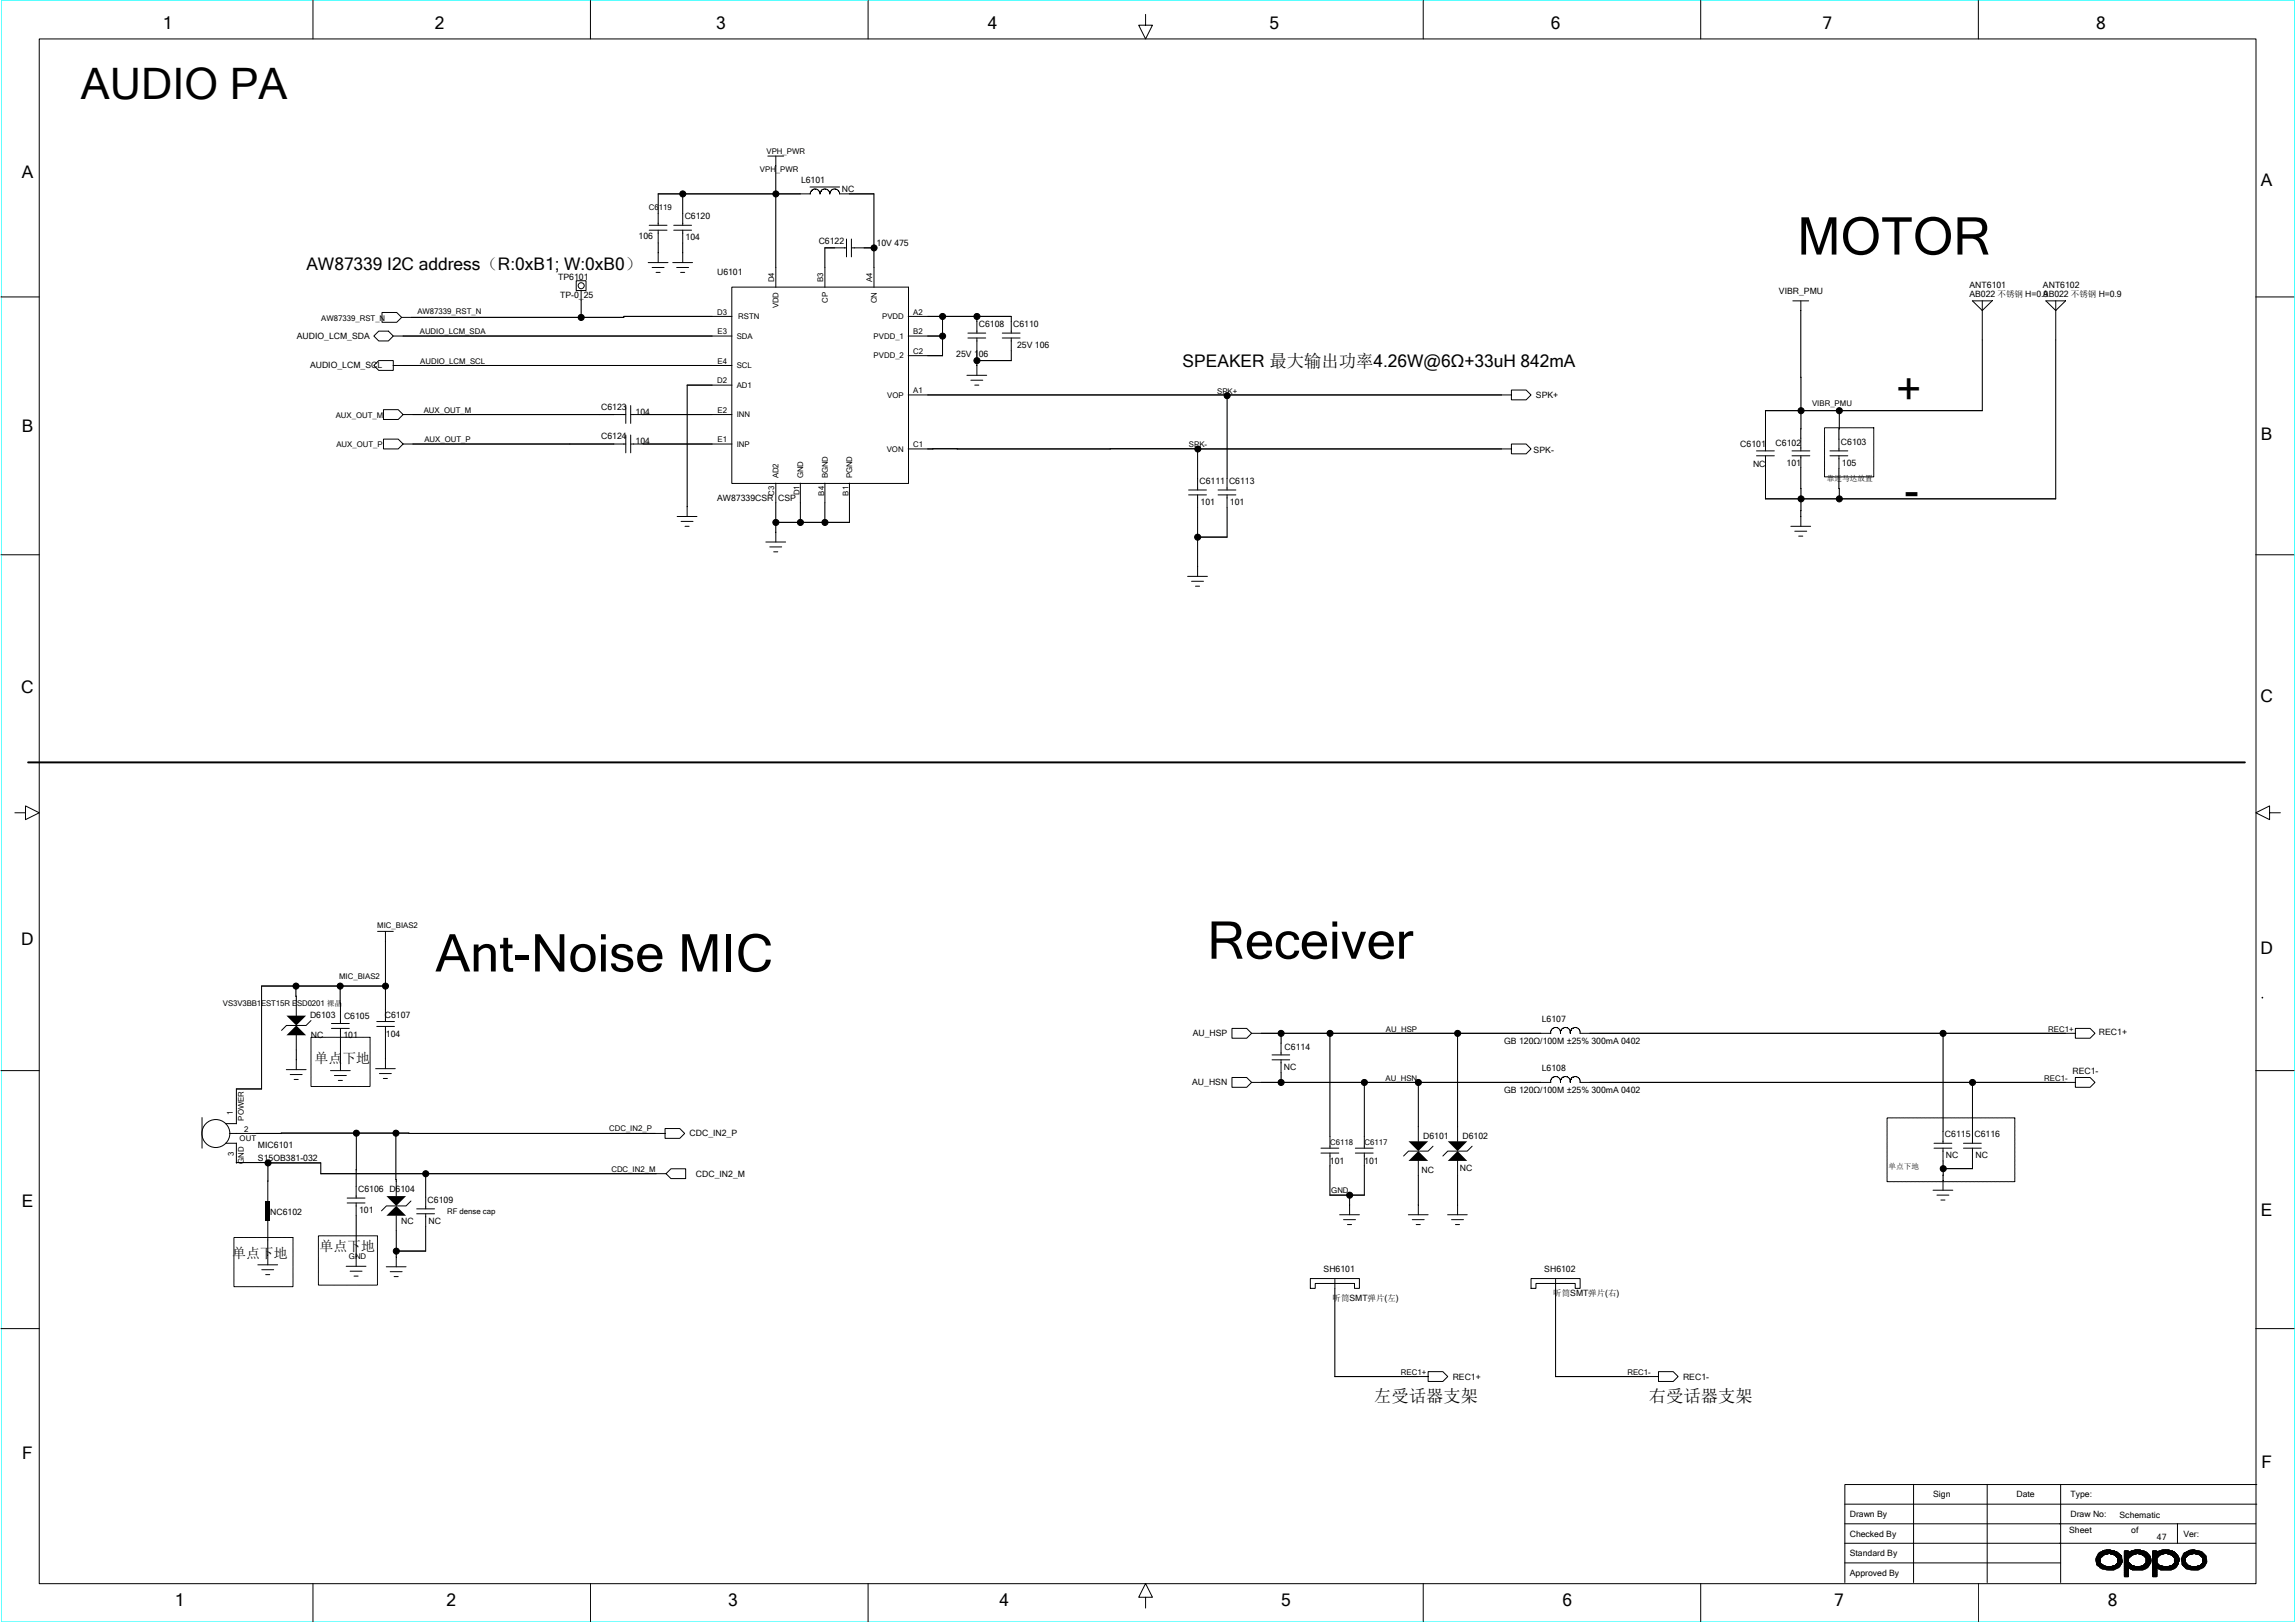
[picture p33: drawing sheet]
<svg xmlns="http://www.w3.org/2000/svg" width="297mm" height="210mm" viewBox="0 0 297 210" stroke-linecap="round" stroke-linejoin="round" font-family="sans-serif">
<defs><g id="words">
<g font-size="6.7">
<text x="232.5" y="32.9">MOTOR</text>
<text x="56.3" y="125.7">Ant-Noise MIC</text>
<text x="156.2" y="124">Receiver</text>
</g>
<g font-size="5.6">
<text x="10.5" y="12.8">AUDIO PA</text>
<text x="245.3" y="52.3">+</text>
<text x="246.4" y="65.4">-</text>
</g>
<g font-size="2.2">
<text x="21.1" y="3.8">1</text>
<text x="56.2" y="3.8">2</text>
<text x="92.7" y="3.8">3</text>
<text x="127.8" y="3.8">4</text>
<text x="164.2" y="3.8">5</text>
<text x="200.6" y="3.8">6</text>
<text x="235.8" y="3.8">7</text>
<text x="271.2" y="3.8">8</text>
<text x="2.8" y="23">A</text>
<text x="292.5" y="24.1">A</text>
<text x="39.6" y="34.9">AW87339 I2C address（R:0xB1; W:0xB0）</text>
<text x="153" y="47.5">SPEAKER 最大输出功率4.26W@6Ω+33uH 842mA</text>
<text x="2.8" y="55.8">B</text>
<text x="292.5" y="57">B</text>
<text x="2.7" y="89.7">C</text>
<text x="292.4" y="90.8">C</text>
<text x="2.7" y="122.3">D</text>
<text x="292.4" y="123.5">D</text>
<text x="2.8" y="156.2">E</text>
<text x="292.5" y="157.3">E</text>
<text x="177.8" y="181.4">左受话器支架</text>
<text x="213.3" y="181.4">右受话器支架</text>
<text x="2.9" y="188.8">F</text>
<text x="292.6" y="189.9">F</text>
<text x="22.6" y="207.8">1</text>
<text x="57.8" y="207.8">2</text>
<text x="94.2" y="207.8">3</text>
<text x="129.3" y="207.8">4</text>
<text x="165.7" y="207.8">5</text>
<text x="202.2" y="207.8">6</text>
<text x="237.3" y="207.8">7</text>
<text x="272.7" y="207.8">8</text>
</g>
<g font-size="1.8">
<text x="40.7" y="137.5">单点下地</text>
<text x="41.3" y="161.9">单点下地</text>
<text x="30" y="162.8">单点下地</text>
</g>
<g font-size="1.1">
<text x="103.6" y="23.6">L6101</text>
<text x="88.6" y="28.4">C6120</text>
<text x="108.9" y="24.8">NC</text>
<text x="82.6" y="30.9">106</text>
<text x="88.7" y="31.1">104</text>
<text x="92.8" y="35.6">U6101</text>
<text x="105.9" y="31.5">C6122</text>
<text x="113.4" y="31.8">10V 475</text>
<text x="72.2" y="36.2">TP6101</text>
<text x="72.5" y="38.6">TP-0_25</text>
<text x="230.1" y="38">VIBR_PMU</text>
<text x="254.8" y="37.3">ANT6101</text>
<text x="254.8" y="38.4">AB022 不锈钢 H=0.9</text>
<text x="264.3" y="38.4">AB022 不锈钢 H=0.9</text>
<text x="264.3" y="37.3">ANT6102</text>
<text x="38.4" y="43.9">AUDIO_LCM_SDA</text>
<text x="40.1" y="47.7">AUDIO_LCM_SCL</text>
<text x="123.7" y="46.2">25V 106</text>
<text x="126.6" y="42.3">C6108</text>
<text x="131.1" y="42.3">C6110</text>
<text x="131.6" y="45.1">25V 106</text>
<text x="77.8" y="53">C6123</text>
<text x="82.2" y="53.6">104</text>
<text x="198.7" y="51.5">SPK+</text>
<text x="77.8" y="56.8">C6124</text>
<text x="82.2" y="57.4">104</text>
<text x="198.4" y="58.5">SPK-</text>
<text x="225.1" y="57.8">C6101</text>
<text x="229.7" y="57.7">C6102</text>
<text x="238.2" y="57.6">C6103</text>
<text x="92.8" y="64.8">AW87339CSR CSP</text>
<text x="155.2" y="62.7">C6111 C6113</text>
<text x="155.3" y="65.3">101</text>
<text x="159.1" y="65.3">101</text>
<text x="226.8" y="60.4">NC</text>
<text x="231.1" y="60.3">101</text>
<text x="238.3" y="60.2">105</text>
<text x="40.1" y="131.7">D6103</text>
<text x="44.5" y="131.8">C6105</text>
<text x="49.8" y="131.7">C6107</text>
<text x="40.2" y="134.3">NC</text>
<text x="44.4" y="134.3">101</text>
<text x="49.9" y="134.2">104</text>
<text x="154.3" y="134.1">AU_HSP</text>
<text x="166.2" y="135.9">C6114</text>
<text x="194.6" y="135.1">GB 120Ω/100M ±25% 300mA 0402</text>
<text x="199.5" y="132.2">L6107</text>
<text x="271.5" y="133.9">REC1+</text>
<text x="154.2" y="140.4">AU_HSN</text>
<text x="166.1" y="138.4">NC</text>
<text x="194.6" y="141.4">GB 120Ω/100M ±25% 300mA 0402</text>
<text x="199.5" y="138.6">L6108</text>
<text x="268.1" y="139">REC1-</text>
<text x="33.4" y="148.5">MIC6101</text>
<text x="89.2" y="147">CDC_IN2_P</text>
<text x="184.1" y="147.4">D6101</text>
<text x="189.2" y="147.4">D6102</text>
<text x="251.6" y="147.2">C6115 C6116</text>
<text x="251.8" y="149.8">NC</text>
<text x="255.6" y="149.8">NC</text>
<text x="33.4" y="150.3">S15OB381-032</text>
<text x="46.3" y="154.2">C6106 D6104</text>
<text x="55.3" y="155.6">C6109</text>
<text x="90" y="152.2">CDC_IN2_M</text>
<text x="172.1" y="150.6">101</text>
<text x="176.5" y="150.6">101</text>
<text x="183.9" y="151.8">NC</text>
<text x="188.9" y="151.5">NC</text>
<text x="35" y="157.2">NC6102</text>
<text x="46.5" y="156.9">101</text>
<text x="51.9" y="158.3">NC</text>
<text x="55.5" y="158.3">NC</text>
<text x="171.2" y="164.5">SH6101</text>
<text x="199.8" y="164.5">SH6102</text>
<text x="201" y="167.7">听筒SMT弹片(右)</text>
<text x="172.4" y="168.3">听筒SMT弹片(左)</text>
<text x="187.9" y="178.5">REC1+</text>
<text x="217.7" y="178.5">REC1-</text>
<text x="239.3" y="196.3">Drawn By</text>
<text x="250.1" y="193.7">Sign</text>
<text x="260.9" y="193.7">Date</text>
<text x="267.9" y="193.7">Type:</text>
<text x="267.9" y="196.3">Draw No:</text>
<text x="274.2" y="196.4">Schematic</text>
<text x="239.3" y="198.8">Checked By</text>
<text x="239.3" y="201.3">Standard By</text>
<text x="239.3" y="203.9">Approved By</text>
<text x="267.7" y="198.3">Sheet</text>
<text x="275.7" y="198.3">of</text>
<text x="279" y="199.2">47</text>
<text x="282.5" y="198.8">Ver:</text>
</g>
<g font-size="1">
<text x="98.3" y="22.2">VPH_PWR</text>
<text x="99.2" y="20">VPH_PWR</text>
<text x="83.9" y="27.2">C6119</text>
<text x="41.5" y="41.5">AW87339_RST_N</text>
<text x="54" y="40.7">AW87339_RST_N</text>
<text x="92.8" y="40.7">D3</text>
<text x="95.5" y="41.3">RSTN</text>
<text x="100.1" y="36.5" transform="rotate(-90 100.1 36.5)">D4</text>
<text x="100.7" y="39.9" transform="rotate(-90 100.7 39.9)">VDD</text>
<text x="106.5" y="36.5" transform="rotate(-90 106.5 36.5)">B3</text>
<text x="107.1" y="39.2" transform="rotate(-90 107.1 39.2)">CP</text>
<text x="112.8" y="36.5" transform="rotate(-90 112.8 36.5)">A4</text>
<text x="113.4" y="39.2" transform="rotate(-90 113.4 39.2)">CN</text>
<text x="114.1" y="41.3">PVDD</text>
<text x="118.1" y="40.7">A2</text>
<text x="54.3" y="43.3">AUDIO_LCM_SDA</text>
<text x="54.4" y="47.1">AUDIO_LCM_SCL</text>
<text x="92.8" y="43.3">E3</text>
<text x="92.8" y="47.1">E4</text>
<text x="95.3" y="43.8">SDA</text>
<text x="95.3" y="47.6">SCL</text>
<text x="113" y="43.8">PVDD_1</text>
<text x="113" y="46.4">PVDD_2</text>
<text x="118.1" y="43.3">B2</text>
<text x="118.1" y="45.8">C2</text>
<text x="54.8" y="53.4">AUX_OUT_M</text>
<text x="92.8" y="49.6">D2</text>
<text x="92.8" y="53.4">E2</text>
<text x="95.3" y="54">INN</text>
<text x="95.3" y="50.2">AD1</text>
<text x="114.8" y="51.5">VOP</text>
<text x="118.1" y="50.9">A1</text>
<text x="157.5" y="50.9">SPK+</text>
<text x="234.4" y="52.5">VIBR_PMU</text>
<text x="43.4" y="54.1">AUX_OUT_M</text>
<text x="43.5" y="57.9">AUX_OUT_P</text>
<text x="54.9" y="57.2">AUX_OUT_P</text>
<text x="92.8" y="57.2">E1</text>
<text x="95.3" y="57.8">INP</text>
<text x="114.7" y="58.4">VON</text>
<text x="118.1" y="57.9">C1</text>
<text x="153.8" y="57.9">SPK-</text>
<text x="100.1" y="64.2" transform="rotate(-90 100.1 64.2)">C3</text>
<text x="100.7" y="61.9" transform="rotate(-90 100.7 61.9)">AD2</text>
<text x="103.4" y="64.1" transform="rotate(-90 103.4 64.1)">D1</text>
<text x="103.9" y="61.9" transform="rotate(-90 103.9 61.9)">GND</text>
<text x="106.6" y="64.1" transform="rotate(-90 106.6 64.1)">B4</text>
<text x="107.1" y="61.9" transform="rotate(-90 107.1 61.9)">BGND</text>
<text x="109.8" y="64.1" transform="rotate(-90 109.8 64.1)">B1</text>
<text x="110.3" y="61.9" transform="rotate(-90 110.3 61.9)">PGND</text>
<text x="236.3" y="62.2">靠近马达放置</text>
<text x="48.8" y="120">MIC_BIAS2</text>
<text x="28.8" y="130.2">VS3V3BB1EST15R ESD0201 裸晶</text>
<text x="43.9" y="126.6">MIC_BIAS2</text>
<text x="179.3" y="133.5">AU_HSP</text>
<text x="265" y="133.5">REC1+</text>
<text x="179.3" y="139.8">AU_HSN</text>
<text x="264.5" y="139.8">REC1-</text>
<text x="30.1" y="144.2" transform="rotate(-90 30.1 144.2)">1</text>
<text x="30.3" y="149.5" transform="rotate(-90 30.3 149.5)">3</text>
<text x="31" y="147.6">OUT</text>
<text x="31.5" y="145" transform="rotate(-90 31.5 145)">POWER</text>
<text x="31.6" y="146.4">2</text>
<text x="78.8" y="146.3">CDC_IN2_P</text>
<text x="172.1" y="148.1">C6118</text>
<text x="176.5" y="148.1">C6117</text>
<text x="31.5" y="150.6" transform="rotate(-90 31.5 150.6)">GND</text>
<text x="79.1" y="151.6">CDC_IN2_M</text>
<text x="172.2" y="154.4">GND</text>
<text x="244.3" y="151.3">单点下地</text>
<text x="57.8" y="157.1">RF dense cap</text>
<text x="45.1" y="162.9">GND</text>
<text x="181.2" y="177.9">REC1+</text>
<text x="210.5" y="177.9">REC1-</text>
</g>
</g></defs>
<path d="M.1 0h296.8v209.8h-296.8z" fill="none" stroke="#0ff" stroke-width=".13"/>
<path d="M3.6 98.6h286.8" fill="none" stroke="#000" stroke-width=".25"/>
<g fill="none" stroke="#000" stroke-width=".13">
<path d="M5.1 5h286.8v199.9h-286.8zM40.5 .1v4.9M76.4 .1v4.9M112.3 .1v4.9M148.2 1.9v1.4h.9l-.9 1.7-.9-1.7h.9M184.1 .1v4.9M220 .1v4.9M255.9 .1v4.9M.1 38.4h5M74.5 36.3h1.3v1.3h-1.3zM75.2 37.6v3.5M83.9 34h2.5"/>
<path d="M84 29.8h2.3M84 29.1h2.3M84.4 34.6h1.5M84.9 35.2h.5M85.2 29.8v4.2M85.2 25.1v4M87 34h2.6M87.2 29.8h2.3M87.2 29.1h2.3M87.5 34.6h1.6M88.1 35.2h.5M88.3 29.8v4.2"/>
<path d="M88.3 25.1v4M94.7 37.1h22.8v25.4h-22.8zM99.3 20.2h2.1M100.4 20.2v17M104.8 24.2h3.8M106.6 24.4a.65 .65 0 0 1 .8 .7v-.2a.57 .57 0 0 1 .5-.5M106.7 24.4a.68 .68 0 0 0-.6 .7 .62 .62 0 0 0-.6-.7 .62 .62 0 0 0-.7 .7h-19.7M106.7 32.1h2.8M106.7 32.1v5.1M107.9 24.4a.62 .62 0 0 1 .7 .7h4.5v12.1M109.5 30.9v2.3M110.1 30.9v2.3"/>
<path d="M113.1 32.1h-3M117.5 37.1h.1M231.9 38.9h2.1M233 38.9v9.9M255.2 38.9h2.5l-1.2 1.3-1.3-1.3M256.5 38.9v14.2h-28.1M264.7 38.9h2.5l-1.2 1.3-1.3-1.3M266 38.9v25.7M291.8 38.4h5M48.4 43.5l.6-.7h1.2l.7 .7-.7 .6h-1.2zM49 46.7h1.9v1.2h-1.9l-.6-.6zM49.4 40.4h1.9l.7 .7-.7 .6h-1.9z"/>
<path d="M49.6 53h1.9l.7 .6-.7 .7h-1.9zM49.6 56.8h1.9l.7 .6-.7 .7h-1.9zM52.1 53.6h28.9M52.1 57.4h28.9M81 52.5v2.3M81 56.3v2.3M81.6 52.5v2.3M81.6 56.3v2.3M88.9 49.8h5.8M88.9 49.8v17M94.7 40.9h-14v.2h-28.8M94.7 43.5h-43.8"/>
<path d="M94.7 47.3h-43.8M94.7 53.6h-13.1M94.7 57.4h-13.1M117.5 43.5h4.4M117.5 51.1h78.1M117.5 40.9h13.3v2.2M120.7 58.1h3.1M120.7 58.1h-3.2M121.9 40.9v5.1h-4.4M125.1 48.6h2.6M125.2 43.7h2.3M125.2 43.1h2.3"/>
<path d="M125.6 49.2h1.5M126.1 49.8h.5M126.4 46.7h4.4M126.4 43.7v4.9M126.4 40.9v2.2M129.7 43.7h2.3M129.7 43.1h2.3M130.8 43.7v3M143.6 58.1h11.4M143.6 58.1h-19.8M158.7 51.1v12.3M195.5 50.5h1.9l.7 .6-.7 .6h-1.9z"/>
<path d="M195.5 57.4h1.9l.7 .7-.7 .6h-1.9zM195.6 58.1h-40.7v5.3M227.2 59h2.3M227.2 58.3h2.3M228.4 53.1v5.2M228.4 59v5.6M231.8 59h2.3M231.8 58.3h2.3M233 48.8v6.7M233 59v4.2M233 55.5v2.8M236 55.4h6.4v6.3h-6.4z"/>
<path d="M236.7 59h2.4M236.7 58.3h2.4M237.9 55.5h.1M237.9 55.5v2.8M237.9 59v4.2M238 53.1v2.4M.1 71.8h5M87.6 66.8h2.6M88.1 67.5h1.6M88.6 68.1h.6M99.1 70.1h2.5M99.6 70.8h1.5"/>
<path d="M100.1 71.4h.5M100.4 62.5v7.6M103.5 62.5v5.1M106.7 62.5v5.1M109.9 62.5v5.1h-9.6M153.6 74.6h2.6M153.8 64h2.3M153.8 63.4h2.3M154.2 75.2h1.5M154.7 75.8h.5M154.9 64v10.6M157.6 64h2.3"/>
<path d="M157.6 63.4h2.3M158.7 64v5.5h-3.8M228.4 64.5h37.6M231.7 68.1h2.5M232.2 68.7h1.5M232.7 69.4h.5M233 63.2v4.9M237.9 63.2l.1 1.4M291.8 71.8h5M1.9 105.2h1.4v-.9l1.8 .9-1.8 .8v-.8M293.6 105.2v-.9l-1.8 .9 1.8 .8v-.8h1.4M.1 138.5h5"/>
<path d="M37 138.4h2.6M37.5 139h1.6M38.1 139.7h.5M38.3 128.9v2.5M38.3 127.6v1.3M38.3 133.9v4.5M40.2 134.2h7.7v6.4h-7.7zM40.2 132l-.6 .7h-2.5l-.7 .6M42.8 138.5h2.5M42.9 133.1h2.3M42.9 132.4h2.3M43.3 139.1h1.5"/>
<path d="M43.8 139.8h.5M44 129.8v2.6M44 127.6v2.2M44 133.1v5.4M48.6 138.3h2.5M48.7 132.8h2.3M48.7 132.2h2.3M48.8 120.5h2.1M49.1 138.9h1.5M49.6 139.5h.5M49.9 120.5v11.7M49.9 132.8v5.5"/>
<path d="M49.9 127.6h-16.1v13.3M159.4 133.1h1.9l.6 .6-.6 .6h-1.9zM159.4 139.4h1.9l.6 .6-.6 .7h-1.9zM164.6 137.1h2.3M164.6 136.5h2.3M165.7 133.7v2.8M165.7 137.1v3M172.1 133.7v14.8M188.6 133.7v14M200.6 133.7h-38.7M201.9 139.9a.63 .63 0 0 0-.7-.6 .63 .63 0 0 0-.6 .7h-38.7M201.9 133.5a.64 .64 0 0 0-.8-.6 .64 .64 0 0 0-.5 .8"/>
<path d="M203.2 139.9a.64 .64 0 0 0-.8-.6 .64 .64 0 0 0-.5 .8M203.2 139.8v.2a.64 .64 0 0 1 .5-.7 .64 .64 0 0 1 .7 .6M204.4 133.7h64.1M204.4 133.7a.65 .65 0 0 0-.6-.8 .65 .65 0 0 0-.6 .8 .65 .65 0 0 0-.7-.8 .65 .65 0 0 0-.6 .8M204.4 139.8v.2M251.4 133.7v14.2M268.5 133.1h1.9l.6 .6-.6 .6h-1.9zM268.5 139.4h1.9l.6 .6-.6 .7h-1.9zM291.8 138.5h5M292.6 129l.1 .1zM26.1 144.6v3.9M29.2 147.9h1.4v2.6"/>
<path d="M30.6 140.9h3.2M30.6 150.4l3.8 .1M30.6 140.9v4.5h-1.4M34.3 150.5h7.2v1.4M34.6 157.9v5.7M34.7 152.8l-.1 2.6M34.7 150.5v2.3M36.4 146.6l16.5 .1M36.4 146.6v.1M36.4 146.6h-6.7M41.2 159.9h7.6v6.4h-7.6zM41.5 151.8h44.7"/>
<path d="M44.9 155.6h2.3M44.9 155h2.3M46.1 151.3h.1M46.1 155.6v8.2M46.1 146.6v8.4M51.2 152.6l.1 2.2M51.2 146.6v6M51.3 157.3v6.6M53.2 155.4l-.7 .6h-2.5l-.6 .7M53.9 157h2.3M53.9 156.4h2.3M55.1 151.8v4.6"/>
<path d="M55.1 157v4.9h-3.9M86 146h1.9l.7 .6-.7 .7h-1.9zM86.1 146.6h-33.2M86.2 151.8l.6-.6h1.9v1.3h-1.9zM170.9 148.5h2.3M170.9 149.2h2.3M172.1 149.2v5.4M173.3 157.2h2.6M173.8 157.8h1.6M174.3 158.4h.6M174.6 154.6v2.6M175.3 148.5h2.3"/>
<path d="M175.3 149.2h2.3M176.5 149.2v5.4h-4.5M176.5 140v8.5M182.2 157.2h2.6M182.7 157.8h1.6M183.2 158.4h.5M183.5 140v7.7M183.5 150.2v7M185.4 148.3l-.6 .6h-2.6l-.6 .7M187.3 157.2h2.5M187.8 157.8h1.5M188.3 158.4h.5"/>
<path d="M188.6 150.2v7M190.5 148.3l-.7 .6h-2.5l-.6 .7M244.1 144.6h16.6v8.3h-16.6zM250.1 154h2.5M250.2 148.5h2.3M250.2 147.9h2.3M250.6 154.6h1.5M251.1 155.3h.5M251.4 152h.1M251.4 148.5v2.7M251.4 152v2M251.4 151.2v.9"/>
<path d="M254 148.5h2.3M254 147.9h2.3M255.2 140v7.9M255.2 148.5v2.7h-3.8M268.5 140h-64.1M.1 171.9h5M30.3 160.1h7.6v6.4h-7.6zM33.4 163.6h2.5M33.9 164.3h1.5M34.4 164.9h.5M44.8 163.8h2.5M45.3 164.5h1.5"/>
<path d="M45.8 165.1h.5M50 163.9h2.5M50.5 164.5h1.5M51 165.2h.5M169.5 165.4h6.4v1.3h-.7v-.6h-5v.6h-.7zM172.7 178.1h12.1M172.7 165.5v12.6M184.8 177.5h1.9l.6 .6-.6 .6h-1.9zM198.1 165.4h6.3v1.3h-.6v-.6h-5.1v.6h-.6zM201.2 178.1h13.4M201.2 165.5v12.6M214.6 177.5h1.9l.6 .6-.6 .6h-1.9z"/>
<path d="M291.8 171.9h5M238.7 194.6h53.3M247.6 192v12.7M257.1 192v12.7M266.6 192v12.7M281.7 197.1v2.6M291.8 199.7h-53.1M291.8 197.1h-53.1M292 192.1h-53.3v12.6M40.5 204.9v4.9M76.4 204.9v4.9M112.3 204.9v4.9"/>
<path d="M148.2 206.7h.9l-.9-1.8-.9 1.8h.9v1.3M184.1 204.9v4.9M220 204.9v4.9M238.7 202.2h27.9M255.9 204.9v4.9M271.1 201.6h.7M271.1 201.7h.6M271.1 201.8h.6M271.1 202h.6M271.1 202.1h.6M271.3 201.3h.8M271.3 202.3h.6"/>
<path d="M271.3 202.5h.8M271.3 202.2h.4M271.3 201.4v1.1M271.4 202.6h.8M271.4 202.5v-1.3v1.4h.7M271.5 202.2v.4h.8M271.5 200.9a2.21 2.21 0 0 1 3 .4l.1 .8-.4 .6-.8 .4h-.6l-.9-.1-.6-.5-.1-.8zM271.5 201v1.6v-1.5v.1M271.7 201.6l.5-.4 .6-.3 .8 .3 .4 .4v.6l-.4 .4-.8 .1-.6-.1-.5-.4zM271.7 200.9v1.8M271.7 200.8h2.2M271.8 200.8v.7"/>
<path d="M271.8 202.3v.5M271.9 202.5v.5h1.9M271.9 200.8v.6h-.6M272.1 202.4v.6M272.1 200.7v.5M272.1 200.7h1.4M272.2 200.7v.5h-.8M272.3 202.6v.4M272.3 200.7v.4M272.3 200.6h.8M272.4 202.7v.4M272.4 200.7v.4"/>
<path d="M272.5 203.1h1.1M272.6 202.7v.4M272.6 200.5v.6M272.7 202.7v.4M272.7 200.5v.6h-1.3M272.8 202.7v.4M272.8 200.5v.4M272.9 202.7v.4M272.9 200.5v.4M273.1 202.7v.4M273.1 200.5v.6h1.1M273.2 202.7v.4"/>
<path d="M273.2 200.7v.4M273.3 202.6v.5M273.3 200.7v.4M273.4 202.6h.9M273.4 202.6v.5M273.4 200.7v.4M273.4 201.2h1M273.6 202.6v.4M273.6 200.7v.5M273.7 200.8v.5h.8M273.7 202.4v.6h-1.5v-.4M273.8 200.8v.6h.7"/>
<path d="M273.8 202.3v.5M273.9 201.8h.7M273.9 202h.7M273.9 202.1h.7M273.9 202.2h.6M273.9 201.7h.6M274 202.2v.6M274 200.8v.8h.5M274 200.9h-2.5M274.1 200.9v1.9h-2.5M274.2 201v1.7h-2.6M274.3 201.2v1.3h-.6"/>
<path d="M274.5 201.3v1h-.7M274.8 200.8h2.8M274.8 200.9h3M274.8 203h.6M274.8 203.1h.6M274.8 200.7h.6M274.8 203.2h.6M274.8 203.3h.6M274.8 203.5h.6M274.8 203.6h.6M274.8 203.7h.6M274.8 203.9h.6"/>
<path d="M274.8 201.2h1.2M274.8 202.6h1.1M274.8 202.5h.9M274.8 202.3h.8M274.8 202.2h.7M274.8 201.6h.6M274.8 201.7h.6M274.8 201.8h.6M274.8 202h.6M274.8 202.1h.6M274.8 200.7h.6v.2v-.1h.1a2.27 2.27 0 0 1 2.3 .1 1.03 1.03 0 0 1 .2 1.6l-.2 .3-.5 .3h-1.4l-.5-.3v1.2h-.6zM274.8 200.7v3.3"/>
<path d="M275 200.7v3.3M275.1 200.7v3.3M275.2 200.7v3.3M275.4 201.6l.5-.4 .6-.3 .8 .3 .3 .4v.6l-.3 .4-.8 .1-.6-.1-.5-.4zM275.4 200.7v3.3h-.6M275.5 200.8v.8M275.5 202.2v.6M275.6 200.8v.6h-.8M275.6 202.3v.7h2M275.7 200.7h1.7M275.7 200.7v.6h-.9M275.7 202.4v.6"/>
<path d="M275.9 200.7v.5M275.9 202.6v.5h1.4v-.5M276 200.7v.4M276 202.6v.5M276.1 202.6v.5M276.1 200.5v.6M276.2 200.6h.7M276.2 202.7v.4M276.2 200.5v.6h-1.4M276.4 202.7v.4M276.4 200.5v.6M276.5 202.7v.4"/>
<path d="M276.5 200.5v.4M276.6 202.7v.4M276.6 200.5v.6M276.7 201.1h1.2M276.8 202.7v.4M276.8 200.5v.6M276.9 202.7v.4M276.9 200.5v.6M277 202.6v.5M277 200.7v.4M277.1 201.2h.9v1.4M277.1 202.6h.8"/>
<path d="M277.1 202.6v.5M277.1 200.7v.4M277.3 200.7v.5M277.4 202.5h.6M277.4 202.4v.6M277.4 200.7v.6h.7v1h-.6M277.5 202.3v.7M277.5 200.8v.6h.6M277.6 202.2h.7M277.6 201.7h.7M277.6 201.8h.7M277.6 202.1h.7"/>
<path d="M277.6 202.2v.6M277.6 200.8v.8h.5M277.8 200.9v1.9h-3M277.9 201v1.7h-3.1M278.3 201.8v.2h-.7M278.5 203h.5M278.5 203.1h.5M278.5 203.2h.5M278.5 203.3h.5M278.5 203.5h.5M278.5 203.6h.5M278.5 203.7h.5"/>
<path d="M278.5 203.9h.5M278.5 200.9h3M278.5 200.8h2.8M278.5 200.7h.5M278.5 201.2h1M278.5 202.6h1M278.5 202.5h.8M278.5 202.3h.7M278.5 202.2h.5M278.5 201.6h.5M278.5 201.7h.5M278.5 201.8h.5"/>
<path d="M278.5 202h.5M278.5 202.1h.5M278.5 200.7h.5v.2v-.1h.2a2.17 2.17 0 0 1 2.4 .3l.1 .2a.49 .49 0 0 1 .1 .8v.2a1.37 1.37 0 0 1-.9 .8h-1.4l-.5-.3v1.2h-.5zM278.5 200.7v3.3M278.7 200.7v3.3M278.8 200.7v3.3M278.9 200.7v3.3M279 200.7v3.3h-.5M279.2 202.3v.5M279.2 200.8v.6h-.7M279.3 202.4v.6h2M279.3 200.7v.6h-.8"/>
<path d="M279.4 200.7h1.7M279.4 202.6v.4M279.4 200.7v.5M279.4 201.2l.8-.3 .7 .3 .4 .4v.6l-.4 .4-.7 .1-.8-.1-.4-.4v-.6zM279.5 202.6v.5M279.5 200.7v.4M279.7 202.6v.5M279.7 200.5v.6M279.8 202.6v.5M279.8 200.5v.6h-1.3M279.9 202.7v.4M279.9 200.5v.6"/>
<path d="M280.1 202.7v.4M280.1 200.5v.4M280.2 202.7v.4M280.2 200.5v.4M280.3 202.7v.4M280.3 200.5v.4M280.4 201.1h1.2M280.4 202.7v.4M280.4 200.5v.6M280.6 202.7v.4M280.6 200.5v.6M280.7 202.6v.5"/>
<path d="M280.7 200.5v.6M280.8 201.2h.9v1.4M280.8 202.6v.5M280.8 200.7v.4M280.8 202.6h.8M280.9 202.6v.5h-1.4M280.9 200.7v.5M281 202.5h.7M281.1 202.4v.6M281.1 200.7v.6h.7v1h-.6M281.2 202.3v.7M281.2 200.8v.6h.6"/>
<path d="M281.3 201.6h.7M281.3 201.7h.7M281.3 201.8h.7M281.3 202h.7M281.3 202.2h.6M281.3 202.1h.5M281.3 200.8v2M281.4 200.9v1.9h-2.9M281.6 201v1.7h-3.1M282.2 201.7h.5M282.2 201.8h.5M282.2 202h.5"/>
<path d="M282.3 201.6h.4M282.3 202.3h.6M282.3 202.2h.4M282.3 201.3v1.2h.7M282.3 202.1h.4M282.4 201.2h.8M282.5 201v1.6h.7M282.6 200.9h2.4M282.6 200.9v1.8h2.5v-1.7M282.6 200.9a2.03 2.03 0 0 1 2.8 .4l.1 .8-.4 .6-.8 .4-1.5-.1-.5-.5-.1-.8zM282.7 201.6l.4-.4 .7-.3 .8 .3 .4 .4v.6a1.52 1.52 0 0 1-2.3 0zM282.7 200.9v1.9h2.3"/>
<path d="M282.8 200.8h2.1M282.8 202.2v.8h1.8v-.4M282.8 200.8v.6h-.5M283 202.3v.7M283 200.8v.5h-.6M283.1 200.7h1.2M283.1 202.4v.6M283.1 200.7v.5M283.2 202.6v.4M283.2 200.7v.4M283.3 200.6h.7M283.3 202.6v.5"/>
<path d="M283.3 200.7v.4M283.5 200.7v.4M283.6 202.7v.4M283.6 200.5v.6h-1M283.7 202.7v.4M283.7 200.5v.6M283.8 202.7v.4M283.8 200.5v.4M284 202.7v.4M284 200.5v.6M284.1 201.1h1M284.1 200.7v.4"/>
<path d="M284.1 202.7v.4M284.2 200.7v.4M284.2 202.7v.4M284.3 200.7v.4M284.3 202.6v.5M284.5 200.7v.4M284.5 202.6v.5h-1v-.4M284.6 201.2h.6v1.4h-.9M284.6 200.7v.5M284.7 202.5h.5M284.7 200.8v.5h.7v1h-.6M284.7 202.4v.6"/>
<path d="M284.9 200.8v.6h.5M284.9 202.3v.5M285 201.8h.5M285 202h.5M285 202.1h.5M285 202.2h.4M285 201.6h.4M285 201.7h.4M285 200.9v1.9"/>
<circle cx="75.2" cy="37" r=".39"/>
<circle cx="88.3" cy="25.1" r=".39"/>
<circle cx="100.4" cy="25.1" r=".39"/>
<circle cx="113.1" cy="32.1" r=".39"/>
<circle cx="75.2" cy="41.1" r=".39"/>
<circle cx="121.9" cy="43.5" r=".39"/>
<circle cx="121.9" cy="40.9" r=".39"/>
<circle cx="126.4" cy="40.9" r=".39"/>
<circle cx="126.4" cy="46.7" r=".39"/>
<circle cx="155" cy="58.1" r=".39"/>
<circle cx="158.8" cy="51.2" r=".39"/>
<circle cx="233" cy="53.1" r=".39"/>
<circle cx="238" cy="53.1" r=".39"/>
<circle cx="100.4" cy="67.6" r=".39"/>
<circle cx="103.6" cy="67.6" r=".39"/>
<circle cx="106.7" cy="67.6" r=".39"/>
<circle cx="154.9" cy="69.5" r=".39"/>
<circle cx="233" cy="64.5" r=".39"/>
<circle cx="238" cy="64.5" r=".39"/>
<circle cx="38.3" cy="127.6" r=".39"/>
<circle cx="44" cy="127.6" r=".39"/>
<circle cx="49.9" cy="127.6" r=".39"/>
<circle cx="165.7" cy="133.7" r=".39"/>
<circle cx="172.1" cy="133.7" r=".39"/>
<circle cx="188.6" cy="133.7" r=".39"/>
<circle cx="251.4" cy="133.7" r=".39"/>
<circle cx="27.9" cy="146.7" r="1.81"/>
<circle cx="34.7" cy="150.5" r=".39"/>
<circle cx="46.1" cy="146.6" r=".39"/>
<circle cx="51.2" cy="146.6" r=".39"/>
<circle cx="55.1" cy="151.9" r=".39"/>
<circle cx="165.7" cy="140" r=".39"/>
<circle cx="174.6" cy="154.6" r=".39"/>
<circle cx="176.5" cy="140" r=".39"/>
<circle cx="183.5" cy="140" r=".39"/>
<circle cx="251.4" cy="151.2" r=".39"/>
<circle cx="255.2" cy="140" r=".39"/>
<circle cx="51.3" cy="161.9" r=".39"/>
</g>
<g fill="#000">
<path d="M85.2 31.4v1.3zM88.3 31.4v1.3zM106.7 32.1h1.3zM111.8 32.1h1.3zM77.5 53.6h1.9zM80.7 40.9v.2zM120 43.5h1.9zM120 40.9h1.9zM120 46h1.9zM120 58.1h.7zM126.4 46.7v.6zM126.4 45.4v1.3z"/>
<path d="M126.4 40.9v.7zM130.8 45.4v1.3zM130.8 40.9v.7zM158.7 51.1v.1zM233 55.5v1.2zM237.9 55.5v1.3zM100.4 67.6v1.3zM233 66.1v.7zM233 64.5v1.6zM233 63.2v1.3zM238 63.2v1.3zM38.3 127.6v1.3z"/>
<path d="M38.3 135.8v1.3zM38.3 128.9v.6zM44 129.8v1.1zM165.7 133.7v1.3zM165.7 138.8v1.2zM30.6 140.9v1.9zM34.4 150.5h.3zM34.4 155.3h.5v2.6h-.5zM41.5 150.5v1.3zM51.2 146.6h1.7zM51.3 152.6v.3zM174.6 154.6v1.3z"/>
<path d="M174.6 154.6h1.9zM251.4 152v.7zM251.4 150.2v1zM251.4 151.2v.8zM255.2 150.2v1zM34.6 160.4v2zM51.3 161.9v.7z"/>
</g>
<g fill="#000">
<path d="M37.1 131.4h2.5l-1.3 1.3zM38.3 132.7l1.3 1.2h-2.5zM50 154.7h2.5l-1.2 1.3zM51.3 156l1.2 1.3h-2.5zM182.2 147.7h2.6l-1.3 1.2zM183.5 148.9l1.3 1.3h-2.6zM187.3 147.7h2.5l-1.2 1.2zM188.6 148.9l1.2 1.3h-2.5z"/>
<circle cx="88.3" cy="25.1" r=".4"/>
<circle cx="100.4" cy="25.1" r=".4"/>
<circle cx="113.1" cy="32.1" r=".4"/>
<circle cx="75.2" cy="41.1" r=".4"/>
<circle cx="121.9" cy="43.5" r=".4"/>
<circle cx="121.9" cy="40.9" r=".4"/>
<circle cx="126.4" cy="40.9" r=".4"/>
<circle cx="126.4" cy="46.7" r=".4"/>
<circle cx="155" cy="58.1" r=".4"/>
<circle cx="158.7" cy="51.2" r=".4"/>
<circle cx="233" cy="53.1" r=".4"/>
<circle cx="238" cy="53.1" r=".4"/>
<circle cx="100.4" cy="67.6" r=".4"/>
<circle cx="103.5" cy="67.6" r=".4"/>
<circle cx="106.7" cy="67.6" r=".4"/>
<circle cx="154.9" cy="69.5" r=".4"/>
<circle cx="233" cy="64.5" r=".4"/>
<circle cx="238" cy="64.5" r=".4"/>
<circle cx="38.3" cy="127.6" r=".4"/>
<circle cx="44" cy="127.6" r=".4"/>
<circle cx="49.9" cy="127.6" r=".4"/>
<circle cx="165.7" cy="133.7" r=".4"/>
<circle cx="172.1" cy="133.7" r=".4"/>
<circle cx="188.6" cy="133.7" r=".4"/>
<circle cx="251.4" cy="133.7" r=".4"/>
<circle cx="34.7" cy="150.5" r=".4"/>
<circle cx="46.1" cy="146.6" r=".4"/>
<circle cx="51.2" cy="146.6" r=".4"/>
<circle cx="55.1" cy="151.8" r=".4"/>
<circle cx="165.7" cy="140" r=".4"/>
<circle cx="174.6" cy="154.6" r=".4"/>
<circle cx="176.5" cy="140" r=".4"/>
<circle cx="183.5" cy="140" r=".4"/>
<circle cx="251.4" cy="151.2" r=".4"/>
<circle cx="255.2" cy="140" r=".4"/>
<circle cx="51.3" cy="161.9" r=".4"/>
</g>
<use href="#words"/>
</svg>
